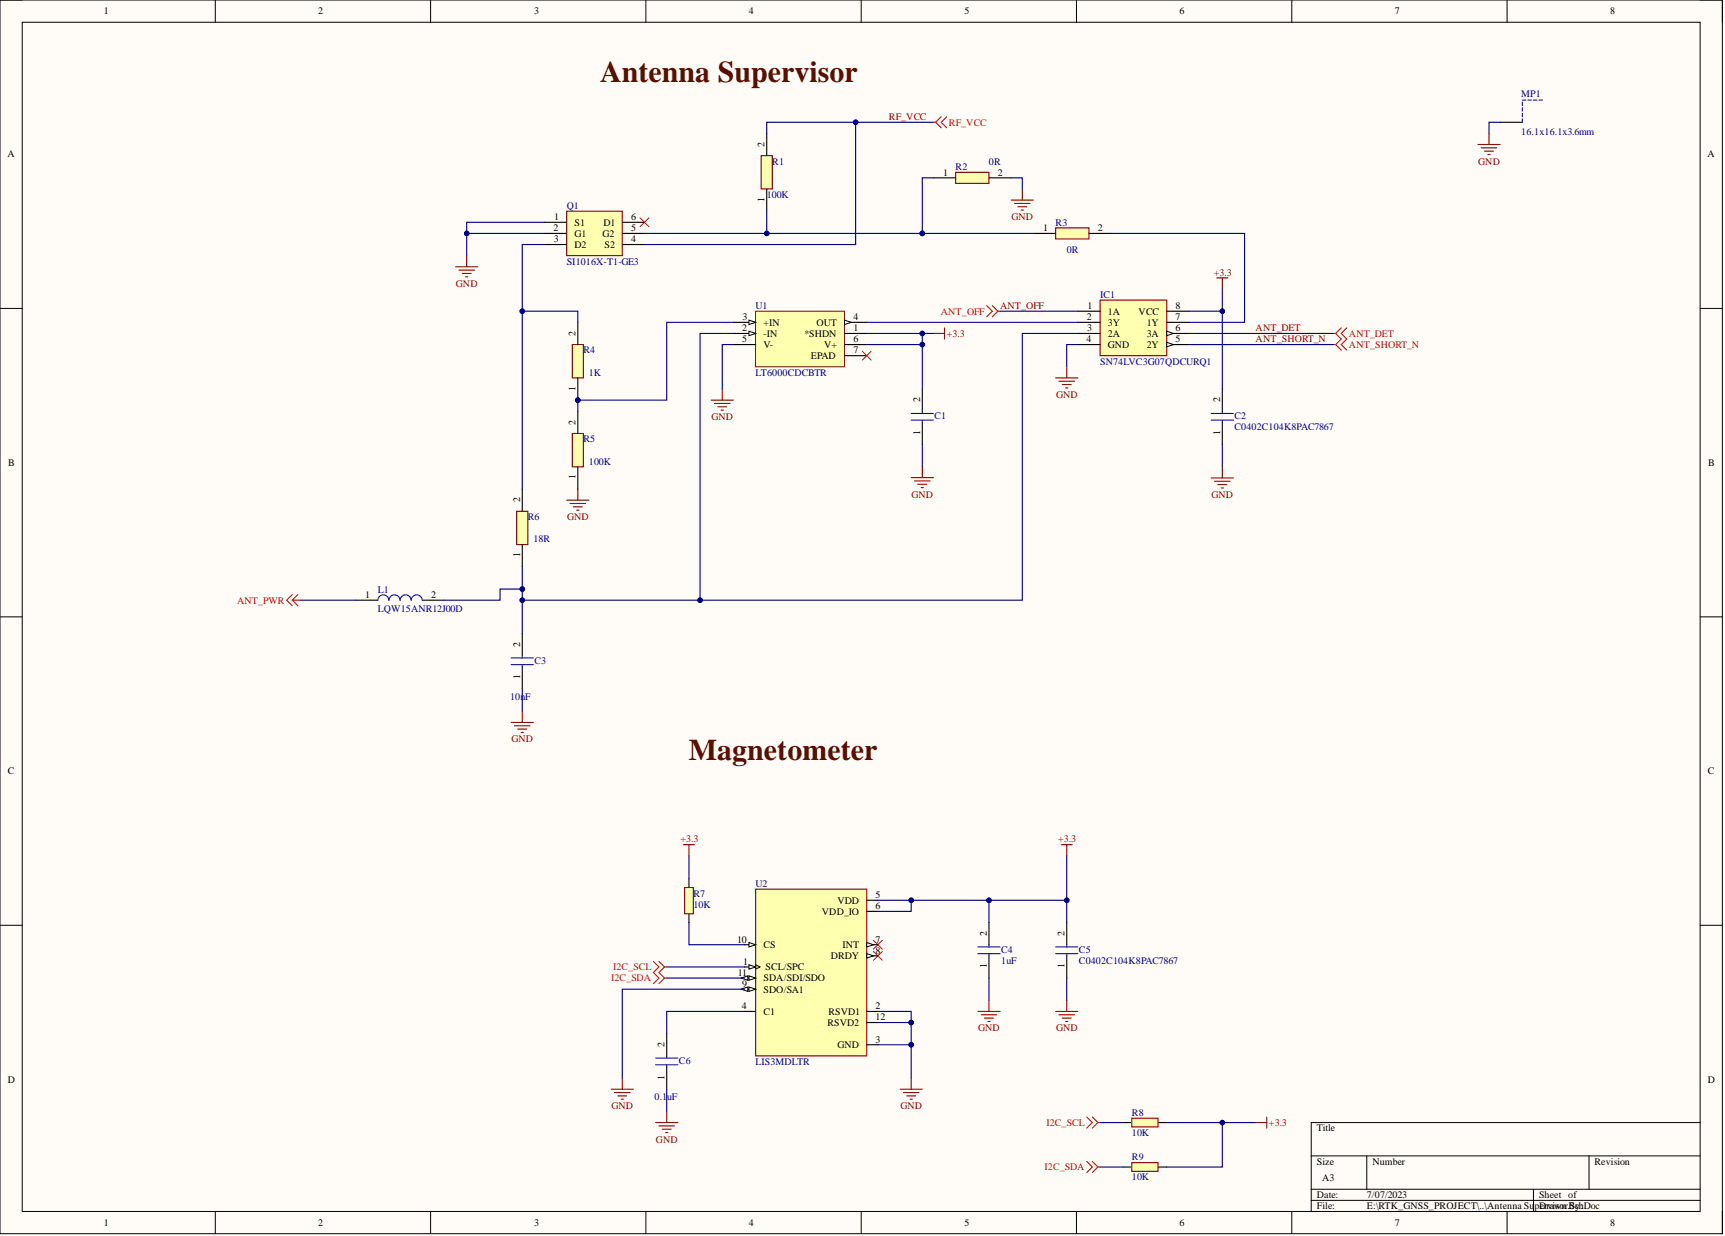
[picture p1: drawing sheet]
<svg xmlns="http://www.w3.org/2000/svg" width="393mm" height="282mm" viewBox="0 0 393 282" stroke-linecap="round" stroke-linejoin="round" font-family="sans-serif">
<defs><g id="words">
<g font-size="6.8" fill="#5b0f00">
<text x="136.8" y="18.8">Antenna Supervisor</text>
<text x="157.1" y="173.4">Magnetometer</text>
</g>
<g font-size="2.3">
<text x="23.6" y="3.3">1</text>
<text x="72.6" y="3.3">2</text>
<text x="121.8" y="3.3">3</text>
<text x="170.8" y="3.3">4</text>
<text x="219.9" y="3.3">5</text>
<text x="268.9" y="3.3">6</text>
<text x="318.1" y="3.3">7</text>
<text x="367.2" y="3.3">8</text>
<text x="1.7" y="35.9">A</text>
<text x="174.3" y="33.5" transform="rotate(-90 174.3 33.5)">2</text>
<text x="389.4" y="35.9">A</text>
<text x="215" y="40.1">1</text>
<text x="227.5" y="40.1">2</text>
<text x="174.3" y="46" transform="rotate(-90 174.3 46)">1</text>
<text x="126.2" y="52.7">2</text>
<text x="126.4" y="50.2">1</text>
<text x="131" y="51.5">S1</text>
<text x="131" y="54">G1</text>
<text x="137.4" y="54">G2</text>
<text x="137.6" y="51.5">D1</text>
<text x="143.9" y="50.2">6</text>
<text x="143.9" y="52.7">5</text>
<text x="237.8" y="52.7">1</text>
<text x="250.3" y="52.7">2</text>
<text x="126.3" y="55.3">3</text>
<text x="131" y="56.5">D2</text>
<text x="137.8" y="56.5">S2</text>
<text x="143.9" y="55.3">4</text>
<text x="248" y="70.5">1</text>
<text x="252.6" y="71.7">1A</text>
<text x="259.6" y="71.7">VCC</text>
<text x="268.1" y="70.5">8</text>
<text x="131.3" y="76.6" transform="rotate(-90 131.3 76.6)">2</text>
<text x="169.3" y="75.5">2</text>
<text x="169.3" y="73">3</text>
<text x="174.1" y="76.8">-IN</text>
<text x="174.1" y="74.3">+IN</text>
<text x="183.5" y="76.8">*SHDN</text>
<text x="186.2" y="74.3">OUT</text>
<text x="194.6" y="75.5">1</text>
<text x="194.6" y="73">4</text>
<text x="247.8" y="73">2</text>
<text x="247.9" y="75.5">3</text>
<text x="252.6" y="74.3">3Y</text>
<text x="252.6" y="76.8">2A</text>
<text x="261.5" y="74.3">1Y</text>
<text x="261.5" y="76.8">3A</text>
<text x="268.1" y="73">7</text>
<text x="268.1" y="75.5">6</text>
<text x="169.3" y="78.1">5</text>
<text x="174.1" y="79.3">V-</text>
<text x="184.9" y="81.9">EPAD</text>
<text x="187.9" y="79.3">V+</text>
<text x="194.6" y="80.6">7</text>
<text x="194.6" y="78.1">6</text>
<text x="247.7" y="78.1">4</text>
<text x="252.6" y="79.3">GND</text>
<text x="261.5" y="79.3">2Y</text>
<text x="268.1" y="78.1">5</text>
<text x="131.3" y="89.1" transform="rotate(-90 131.3 89.1)">1</text>
<text x="209.8" y="91.8" transform="rotate(-90 209.8 91.8)">2</text>
<text x="278.2" y="91.8" transform="rotate(-90 278.2 91.8)">2</text>
<text x="131.3" y="96.8" transform="rotate(-90 131.3 96.8)">2</text>
<text x="209.8" y="99.2" transform="rotate(-90 209.8 99.2)">1</text>
<text x="278.2" y="99.2" transform="rotate(-90 278.2 99.2)">1</text>
<text x="1.9" y="106.3">B</text>
<text x="389.5" y="106.3">B</text>
<text x="131.3" y="109.3" transform="rotate(-90 131.3 109.3)">1</text>
<text x="118.6" y="114.6" transform="rotate(-90 118.6 114.6)">2</text>
<text x="118.6" y="127.1" transform="rotate(-90 118.6 127.1)">1</text>
<text x="83.3" y="136.4">1</text>
<text x="98.3" y="136.4">2</text>
<text x="118.6" y="147.5" transform="rotate(-90 118.6 147.5)">2</text>
<text x="118.6" y="155" transform="rotate(-90 118.6 155)">1</text>
<text x="1.8" y="176.6">C</text>
<text x="389.5" y="176.6">C</text>
<text x="187.4" y="208.6">VDD_IO</text>
<text x="191" y="206.1">VDD</text>
<text x="199.7" y="204.8">5</text>
<text x="199.7" y="207.3">6</text>
<text x="168.1" y="214.9">10</text>
<text x="199.7" y="214.9">7</text>
<text x="225" y="213.4" transform="rotate(-90 225 213.4)">2</text>
<text x="242.7" y="213.4" transform="rotate(-90 242.7 213.4)">2</text>
<text x="169.4" y="220">1</text>
<text x="174.1" y="216.2">CS</text>
<text x="174.6" y="221.3">SCL/SPC</text>
<text x="189.4" y="218.7">DRDY</text>
<text x="192.1" y="216.2">INT</text>
<text x="199.7" y="217.5">8</text>
<text x="225" y="220.9" transform="rotate(-90 225 220.9)">1</text>
<text x="242.7" y="220.9" transform="rotate(-90 242.7 220.9)">1</text>
<text x="168.2" y="222.5">11</text>
<text x="169.3" y="225.1">9</text>
<text x="174.1" y="223.8">SDA/SDI/SDO</text>
<text x="174.1" y="226.3">SDO/SA1</text>
<text x="169.2" y="230.1">4</text>
<text x="174.1" y="231.4">C1</text>
<text x="188.7" y="233.9">RSVD2</text>
<text x="188.9" y="231.4">RSVD1</text>
<text x="199.7" y="230.1">2</text>
<text x="199.7" y="232.7">12</text>
<text x="151.5" y="238.8" transform="rotate(-90 151.5 238.8)">2</text>
<text x="191" y="239">GND</text>
<text x="199.7" y="237.8">3</text>
<text x="1.8" y="247">D</text>
<text x="151.5" y="246.2" transform="rotate(-90 151.5 246.2)">1</text>
<text x="389.5" y="247">D</text>
<text x="300.3" y="258">Title</text>
<text x="300.3" y="265.6">Size</text>
<text x="301.5" y="269.4">A3</text>
<text x="312.9" y="265.6">Number</text>
<text x="363.6" y="265.6">Revision</text>
<text x="300.3" y="273.2">Date:</text>
<text x="300.3" y="275.8">File:</text>
<text x="311.7" y="273.2">7/07/2023</text>
<text x="311.7" y="275.8">E:\RTK_GNSS_PROJECT\..\Antenna Su</text>
<text x="349.9" y="275.8">pDrawn SchDoc</text>
<text x="350.9" y="273.2">Sheet of</text>
<text x="351.1" y="275.8">ervisor.By:</text>
<text x="23.6" y="279.6">1</text>
<text x="72.6" y="279.6">2</text>
<text x="121.8" y="279.6">3</text>
<text x="170.8" y="279.6">4</text>
<text x="219.9" y="279.6">5</text>
<text x="268.9" y="279.6">6</text>
<text x="318.1" y="279.6">7</text>
<text x="367.2" y="279.6">8</text>
</g>
<g font-size="2.3" fill="#000080">
<text x="346.9" y="22.1">MP1</text>
<text x="346.9" y="30.7">16.1x16.1x3.6mm</text>
<text x="176.1" y="37.5">R1</text>
<text x="217.9" y="38.8">R2</text>
<text x="225.5" y="37.5">0R</text>
<text x="129.2" y="47.7">Q1</text>
<text x="174.8" y="45.1">100K</text>
<text x="240.7" y="51.5">R3</text>
<text x="243.2" y="57.8">0R</text>
<text x="129.2" y="60.3">SI1016X-T1-GE3</text>
<text x="172.3" y="70.5">U1</text>
<text x="250.9" y="67.9">IC1</text>
<text x="133" y="80.6">R4</text>
<text x="250.9" y="83.1">SN74LVC3G07QDCURQ1</text>
<text x="134.3" y="85.7">1K</text>
<text x="172.3" y="85.7">LT6000CDCBTR</text>
<text x="213.1" y="95.6">C1</text>
<text x="281.5" y="95.6">C2</text>
<text x="133" y="100.9">R5</text>
<text x="281.5" y="98.1">C0402C104K8PAC7867</text>
<text x="134.3" y="106">100K</text>
<text x="120.4" y="118.6">R6</text>
<text x="121.6" y="123.7">18R</text>
<text x="86.2" y="135.2">L1</text>
<text x="86.2" y="139.7">LQW15ANR12J00D</text>
<text x="121.9" y="151.3">C3</text>
<text x="116.3" y="159.7">10nF</text>
<text x="172.3" y="202.3">U2</text>
<text x="158.1" y="207">10K</text>
<text x="158.1" y="204.5">R7</text>
<text x="228.3" y="219.8">1uF</text>
<text x="228.3" y="217.2">C4</text>
<text x="246" y="217.2">C5</text>
<text x="246" y="219.8">C0402C104K8PAC7867</text>
<text x="154.8" y="242.6">C6</text>
<text x="172.3" y="242.8">LIS3MDLTR</text>
<text x="149.2" y="250.9">0.1</text>
<text x="152.1" y="250.9">uF</text>
<text x="258.1" y="254.5">R8</text>
<text x="258.1" y="259">10K</text>
<text x="258.1" y="269.2">10K</text>
<text x="258.1" y="264.6">R9</text>
</g>
<g font-size="2.3" fill="#800000">
<text x="202.7" y="27.4">RF_VCC</text>
<text x="337.1" y="37.5">GND</text>
<text x="230.7" y="50.2">GND</text>
<text x="104" y="65.4">GND</text>
<text x="276.8" y="62.9">+3.3</text>
<text x="228" y="70.5">ANT_OFF</text>
<text x="215.9" y="76.8">+3.3</text>
<text x="286.3" y="75.5">ANT_DET</text>
<text x="286.3" y="78.1">ANT_SHORT_N</text>
<text x="162.3" y="95.8">GND</text>
<text x="240.8" y="90.7">GND</text>
<text x="207.9" y="113.5">GND</text>
<text x="276.3" y="113.6">GND</text>
<text x="129.3" y="118.6">GND</text>
<text x="116.6" y="169.3">GND</text>
<text x="155.2" y="192.1">+3.3</text>
<text x="241.3" y="192.1">+3.3</text>
<text x="223.1" y="235.2">GND</text>
<text x="240.8" y="235.2">GND</text>
<text x="139.4" y="253">GND</text>
<text x="205.3" y="253">GND</text>
<text x="289.4" y="256.8">+3.3</text>
<text x="149.6" y="260.6">GND</text>
</g>
<g font-size="2.3" fill="#f00">
<text x="216.4" y="28.6">RF_VCC</text>
<text x="214.5" y="71.7">ANT_OFF</text>
<text x="307.6" y="76.8">ANT_DET</text>
<text x="307.6" y="79.3">ANT_SHORT_N</text>
<text x="54.1" y="137.6">ANT_PWR</text>
<text x="139.8" y="221.3">I2C_SCL</text>
<text x="139.4" y="223.8">I2C_SDA</text>
<text x="238.6" y="256.8">I2C_SCL</text>
<text x="238.2" y="266.9">I2C_SDA</text>
</g>
</g></defs>
<path d="M0 0h392.7v281.3h-392.7z" fill-rule="evenodd" fill="#fffcf8"/>
<path d="M0 0h392.7v281.3h-392.7z" fill="none" stroke="#000" stroke-width=".23"/>
<path d="M5.1 5.1h382.6v271.2h-382.6z" fill-rule="evenodd" fill="#fffcf8"/>
<g fill="none" stroke="#000" stroke-width=".23">
<path d="M0 0h5.1M5.1 5.1h382.6v271.2h-382.6zM49.1 0v5.1M98.2 0v5.1M147.3 0v5.1M196.4 0v5.1M245.5 0v5.1M294.6 0v5.1M343.7 0v5.1M387.7 0h5v5.1M0 70.3h5.1M387.7 70.3h5"/>
<path d="M0 140.7h5.1M387.7 140.7h5M0 211h5.1M387.7 211h5M387.7 256h-88.7v20.3M49.1 276.3v5M98.2 276.3v5M147.3 276.3v5M196.4 276.3v5M245.5 276.3v5M294.6 276.3v5M299 263.6h88.7"/>
<path d="M299 271.2h88.7M299 273.7h88.7M311.7 263.6v7.6M343.7 276.3v5M349.7 271.2v5.1M362.3 263.6v7.6M392.7 276.3v5"/>
</g>
<g fill="none" stroke="#800000" stroke-width=".25">
<path d="M106.4 58.3v2.5M230.6 45.6h5M231.3 46.4h3.6M232.1 47.1h2M232.9 47.9h.5M233.1 43.1v2.5M103.9 60.8h5.1M104.6 61.6h3.6M105.4 62.4h2M106.2 63.1h.5M212.8 76h2.6M215.4 74.8v2.5"/>
<path d="M277.5 63.4h2.5M278.7 63.4v2.5M162.2 91.3h5M162.9 92h3.6M163.7 92.8h2M164.4 93.5h.6M164.7 88.7v2.6M240.7 86.2h5.1M241.5 86.9h3.5M242.2 87.7h2.1M243 88.5h.5M243.2 83.6v2.6"/>
<path d="M129.2 114.1h5.1M130 114.8h3.5M130.7 115.6h2.1M131.5 116.3h.5M131.8 111.5v2.6M207.8 108.9h5M208.5 109.7h3.6M209.3 110.4h2M210.1 111.2h.5M210.3 106.4v2.5M276.2 109h5.1M276.9 109.8h3.6"/>
<path d="M277.7 110.5h2M278.5 111.3h.5M278.7 106.5v2.5M116.6 164.8h5M117.3 165.5h3.6M118.1 166.3h2M118.8 167h.5M119.1 162.2v2.6"/>
</g>
<path d="M145.9 49.7l2.1 2M148 49.7l-2.1 2" fill="none" stroke="#f00" stroke-width=".23"/>
<path d="M66.6 136.9l1.3 1.2M66.6 135.6l-1.2 1.3 1.2 1.2M66.6 136.9h1.8M67.9 135.6l-1.3 1.3" fill="none" stroke="#f00" stroke-width=".25"/>
<path d="M172.3 71h20.3v12.6h-20.3z" fill-rule="evenodd" fill="#ffffb0"/>
<path d="M172.3 71h20.3v12.6h-20.3z" fill="none" stroke="#800000" stroke-width=".23"/>
<path d="M167.2 76h5.1M192.6 76h5M192.6 81.1h5" fill="none" stroke="#000" stroke-width=".25"/>
<path d="M170.8 75.5l1.5 .5-1.5 .6z" fill="#f8fcff"/>
<path d="M170.8 75.5l1.5 .5-1.5 .6z" fill="none" stroke="#000" stroke-width=".23"/>
<path d="M167.2 73.5h5.1M192.6 78.6h5" fill="none" stroke="#000" stroke-width=".25"/>
<path d="M170.8 73l1.5 .5-1.5 .5z" fill="#f8fcff"/>
<path d="M170.8 73l1.5 .5-1.5 .5z" fill="none" stroke="#000" stroke-width=".23"/>
<path d="M167.2 78.6h5.1M192.6 73.5h5" fill="none" stroke="#000" stroke-width=".25"/>
<path d="M192.6 73l1.5 .5-1.5 .5z" fill="#f8fcff"/>
<path d="M192.6 73l1.5 .5-1.5 .5z" fill="none" stroke="#000" stroke-width=".23"/>
<path d="M196.6 80.1l2.1 2M198.7 80.1l-2.1 2" fill="none" stroke="#f00" stroke-width=".23"/>
<path d="M250.9 68.4h15.2v12.7h-15.2z" fill-rule="evenodd" fill="#ffffb0"/>
<path d="M250.9 68.4h15.2v12.7h-15.2z" fill="none" stroke="#800000" stroke-width=".25"/>
<path d="M245.8 71h5.1M245.8 73.5h5.1M245.8 76h5.1M245.8 78.6h5.1M266.1 71h5M266.1 73.5h5M266.1 76h5" fill="none" stroke="#000" stroke-width=".25"/>
<path d="M266.1 75.5l1.5 .5-1.5 .6z" fill="#f8fcff"/>
<path d="M266.1 75.5l1.5 .5-1.5 .6z" fill="none" stroke="#000" stroke-width=".23"/>
<path d="M266.1 78.6h5" fill="none" stroke="#000" stroke-width=".25"/>
<path d="M266.1 78.1l1.5 .5-1.5 .5z" fill="#f8fcff"/>
<path d="M266.1 78.1l1.5 .5-1.5 .5z" fill="none" stroke="#000" stroke-width=".23"/>
<path d="M129.2 48.2h12.7v10.1h-12.7z" fill-rule="evenodd" fill="#ffffb0"/>
<path d="M129.2 48.2h12.7v10.1h-12.7z" fill="none" stroke="#800000" stroke-width=".25"/>
<path d="M124.2 50.7h5M124.2 53.2h5M124.2 55.8h5M141.9 50.7h5.1M141.9 53.2h5.1M141.9 55.8h5.1" fill="none" stroke="#000" stroke-width=".25"/>
<path d="M217.9 39.3h7.6v2.5h-7.6z" fill-rule="evenodd" fill="#ffffb0"/>
<path d="M217.9 39.3h7.6v2.5h-7.6z" fill="none" stroke="#800000" stroke-width=".25"/>
<path d="M212.8 40.6h5.1M225.5 40.6h5.1" fill="none" stroke="#000" stroke-width=".25"/>
<path d="M240.7 52h7.6v2.5h-7.6z" fill-rule="evenodd" fill="#ffffb0"/>
<path d="M240.7 52h7.6v2.5h-7.6z" fill="none" stroke="#800000" stroke-width=".25"/>
<path d="M235.6 53.2h5.1M248.3 53.2h5.1M210.3 88.7v5.1M210.3 96.3v5.1M278.7 88.7v5.1M278.7 96.3v5.1" fill="none" stroke="#000" stroke-width=".25"/>
<path d="M207.8 95.8h5M207.8 94.3h5M210.3 93.8v.5M210.3 95.8v.5M276.2 95.8h5.1M276.2 94.3h5.1M278.7 93.8v.5M278.7 95.8v.5" fill="none" stroke="#00f" stroke-width=".25"/>
<path d="M173.6 35.5h2.5v7.6h-2.5z" fill-rule="evenodd" fill="#ffffb0"/>
<path d="M173.6 35.5h2.5v7.6h-2.5z" fill="none" stroke="#800000" stroke-width=".25"/>
<path d="M174.8 30.4v5.1M174.8 43.1v5.1" fill="none" stroke="#000" stroke-width=".25"/>
<path d="M130.5 98.9h2.5v7.6h-2.5z" fill-rule="evenodd" fill="#ffffb0"/>
<path d="M130.5 98.9h2.5v7.6h-2.5z" fill="none" stroke="#800000" stroke-width=".25"/>
<path d="M131.8 93.8v5.1M131.8 106.5v5" fill="none" stroke="#000" stroke-width=".25"/>
<circle cx="131.8" cy="91.3" r=".51" fill="#000080"/>
<circle cx="131.8" cy="91.3" r=".51" fill="none" stroke="#000080" stroke-width=".23"/>
<path d="M130.5 78.6h2.5v7.6h-2.5z" fill-rule="evenodd" fill="#ffffb0"/>
<path d="M130.5 78.6h2.5v7.6h-2.5z" fill="none" stroke="#800000" stroke-width=".25"/>
<path d="M131.8 86.2v5.1" fill="none" stroke="#000" stroke-width=".25"/>
<circle cx="131.8" cy="91.3" r=".51" fill="#000080"/>
<circle cx="131.8" cy="91.3" r=".51" fill="none" stroke="#000080" stroke-width=".23"/>
<path d="M131.8 73.5v5.1" fill="none" stroke="#000" stroke-width=".25"/>
<path d="M117.8 116.6h2.6v7.6h-2.6z" fill-rule="evenodd" fill="#ffffb0"/>
<g fill="none" stroke="#800000" stroke-width=".25">
<path d="M117.8 116.6h2.6v7.6h-2.6zM223 230.7h5M223.7 231.4h3.6M224.5 232.2h2M225.3 232.9h.5M225.5 228.1v2.6M240.7 230.7h5.1M241.5 231.4h3.5M242.2 232.2h2.1M243 232.9h.5M243.2 228.1v2.6M139.4 248.4h5"/>
<path d="M140.1 249.2h3.6M140.9 249.9h2M141.6 250.7h.5M141.9 245.9v2.5M149.5 256h5.1M150.3 256.8h3.5M151 257.5h2M151.8 258.3h.5M152 253.5v2.5M205.2 248.4h5.1M206 249.2h3.5M206.8 249.9h2"/>
<path d="M207.5 250.7h.5M207.8 245.9v2.5"/>
</g>
<path d="M119.1 111.5v5.1M81.1 136.9h5.1M96.3 136.9h5.1M119.1 124.2v5.1M119.1 144.5v5M119.1 152.1v5.1" fill="none" stroke="#000" stroke-width=".25"/>
<path d="M86.2 136.9a1.27 1.27 0 0 1 1.2-1.2 1.27 1.27 0 0 1 1.3 1.2 1.27 1.27 0 0 1 1.3-1.2 1.27 1.27 0 0 1 1.2 1.2 1.27 1.27 0 0 1 1.3-1.2 1.27 1.27 0 0 1 1.3 1.2 1.27 1.27 0 0 1 1.2-1.2 1.27 1.27 0 0 1 1.3 1.2M116.6 151.6h5M116.6 150.1h5M119.1 149.5v.6M119.1 151.6v.5" fill="none" stroke="#00f" stroke-width=".25"/>
<g fill="none" stroke="#f00" stroke-width=".25">
<path d="M212.8 27.9h.5M213.3 27.9l1.3 1.3M214.6 26.6l-1.3 1.3M215.9 26.6l-1.3 1.3 1.3 1.3M225 69.7l1.3 1.3-1.3 1.2M226.3 69.7l1.2 1.3M227.5 71l-1.2 1.2M227.5 71h.5M304.1 78.6h.5M304.1 76h.5M304.6 78.6l1.2 1.2M304.6 76l1.2 1.3-1.2 1.3"/>
<path d="M305.8 74.8l-1.2 1.2M307.1 74.8l-1.3 1.2 1.3 1.3-1.3 1.3 1.3 1.2M149 219.2l1.3 1.3-1.3 1.3 1.3 1.3-1.3 1.2M150.3 219.2l1.2 1.3M151.5 220.5l-1.2 1.3 1.2 1.3M151.5 220.5h.5M151.5 223.1l-1.2 1.2M151.5 223.1h.5"/>
</g>
<path d="M199.2 214.4l2 2.1M199.2 217l2 2M201.2 214.4l-2 2.1M201.2 217l-2 2" fill="none" stroke="#f00" stroke-width=".23"/>
<path d="M172.3 202.8h25.3v38h-25.3z" fill-rule="evenodd" fill="#ffffb0"/>
<path d="M172.3 202.8h25.3v38h-25.3z" fill="none" stroke="#800000" stroke-width=".25"/>
<path d="M169.8 215.4h2.5" fill="none" stroke="#000" stroke-width=".25"/>
<path d="M170.8 214.9l1.5 .5-1.5 .6z" fill="#f8fcff"/>
<path d="M170.8 214.9l1.5 .5-1.5 .6z" fill="none" stroke="#000" stroke-width=".23"/>
<path d="M169.8 220.5h2.5" fill="none" stroke="#000" stroke-width=".25"/>
<path d="M170.8 220l1.5 .5-1.5 .5z" fill="#f8fcff"/>
<path d="M170.8 220l1.5 .5-1.5 .5zM172.3 220l1 .5-1 .5" fill="none" stroke="#000" stroke-width=".23"/>
<path d="M169.8 223.1h2.5" fill="none" stroke="#000" stroke-width=".25"/>
<path d="M170.8 222.5l1.5 .6-1.5 .5z" fill="#f8fcff"/>
<path d="M170.8 222.5l1.5 .6-1.5 .5z" fill="none" stroke="#000" stroke-width=".23"/>
<path d="M169 223.1l1.5-.6v1.1z" fill="#f8fcff"/>
<path d="M169 223.1l1.5-.6v1.1z" fill="none" stroke="#000" stroke-width=".23"/>
<path d="M169.8 225.6h2.5" fill="none" stroke="#000" stroke-width=".25"/>
<path d="M170.8 225.1l1.5 .5-1.5 .5z" fill="#f8fcff"/>
<path d="M170.8 225.1l1.5 .5-1.5 .5z" fill="none" stroke="#000" stroke-width=".23"/>
<path d="M169 225.6l1.5-.5v1z" fill="#f8fcff"/>
<path d="M169 225.6l1.5-.5v1z" fill="none" stroke="#000" stroke-width=".23"/>
<path d="M197.6 205.3h2.6M197.6 207.8h2.6M197.6 215.4h2.6M169.8 230.7h2.5" fill="none" stroke="#000" stroke-width=".25"/>
<path d="M197.6 214.9l1.6 .5-1.6 .6z" fill="#f8fcff"/>
<path d="M197.6 214.9l1.6 .5-1.6 .6z" fill="none" stroke="#000" stroke-width=".23"/>
<path d="M197.6 218h2.6" fill="none" stroke="#000" stroke-width=".25"/>
<path d="M197.6 217.5l1.6 .5-1.6 .5z" fill="#f8fcff"/>
<path d="M197.6 217.5l1.6 .5-1.6 .5z" fill="none" stroke="#000" stroke-width=".23"/>
<path d="M157.1 200.4v2M157.1 208.4v2M225.5 210.4v5M225.5 218v5.1M243.2 210.4v5M243.2 218v5.1M152 235.7v5.1M197.6 230.7h2.6M197.6 233.2h2.6M197.6 238.3h2.6M152 243.3v5.1" fill="none" stroke="#000" stroke-width=".25"/>
<path d="M223 217.5h5M223 216h5M225.5 215.4v.6M225.5 217.5v.5M240.7 217.5h5.1M240.7 216h5.1M243.2 215.4v.6M243.2 217.5v.5M149.5 242.8h5.1M149.5 241.3h5.1M152 240.8v.5M152 242.8v.5" fill="none" stroke="#00f" stroke-width=".25"/>
<path d="M156.1 202.4h2v6h-2z" fill-rule="evenodd" fill="#ffffb0"/>
<path d="M156.1 202.4h2v6h-2z" fill="none" stroke="#800000" stroke-width=".25"/>
<path d="M256.1 256h2M264.1 256h2" fill="none" stroke="#000" stroke-width=".25"/>
<path d="M258.1 255h6v2h-6z" fill-rule="evenodd" fill="#ffffb0"/>
<path d="M258.1 255h6v2h-6z" fill="none" stroke="#800000" stroke-width=".25"/>
<path d="M256.1 266.1h2M264.1 266.1h2" fill="none" stroke="#000" stroke-width=".25"/>
<path d="M258.1 265.1h6v2h-6z" fill-rule="evenodd" fill="#ffffb0"/>
<path d="M258.1 265.1h6v2h-6z" fill="none" stroke="#800000" stroke-width=".25"/>
<path d="M347.1 23.3v.8M347.1 24.6v.8M347.1 25.8v.8M347.1 27.1v.8M347.1 22.8h.8M348.4 22.8h.8M349.7 22.8h.8M350.9 22.8h.8" fill="none" stroke="#00f" stroke-width=".25"/>
<path d="M342.1 27.9h5" fill="none" stroke="#000" stroke-width=".25"/>
<path d="M195.1 27.9v27.9h-48.1" fill="none" stroke="#000080" stroke-width=".25"/>
<circle cx="195.1" cy="27.9" r=".51" fill="#000080"/>
<circle cx="195.1" cy="27.9" r=".51" fill="none" stroke="#000080" stroke-width=".23"/>
<path d="M124.2 50.7h-17.8v7.6M228 71h17.8M271.1 76h33M271.1 78.6h33" fill="none" stroke="#000080" stroke-width=".25"/>
<circle cx="106.4" cy="53.2" r=".51" fill="#000080"/>
<circle cx="106.4" cy="53.2" r=".51" fill="none" stroke="#000080" stroke-width=".23"/>
<path d="M106.4 53.2h17.8" fill="none" stroke="#000080" stroke-width=".25"/>
<circle cx="106.4" cy="53.2" r=".51" fill="#000080"/>
<circle cx="106.4" cy="53.2" r=".51" fill="none" stroke="#000080" stroke-width=".23"/>
<path d="M167.2 76h-7.6v60.9h-40.5" fill="none" stroke="#000080" stroke-width=".25"/>
<circle cx="119.1" cy="136.9" r=".51" fill="#000080"/>
<circle cx="119.1" cy="136.9" r=".51" fill="none" stroke="#000080" stroke-width=".23"/>
<circle cx="159.6" cy="136.9" r=".51" fill="#000080"/>
<circle cx="159.6" cy="136.9" r=".51" fill="none" stroke="#000080" stroke-width=".23"/>
<path d="M167.2 78.6h-2.5v10.1M245.8 76h-12.7v60.9h-73.5" fill="none" stroke="#000080" stroke-width=".25"/>
<circle cx="159.6" cy="136.9" r=".51" fill="#000080"/>
<circle cx="159.6" cy="136.9" r=".51" fill="none" stroke="#000080" stroke-width=".23"/>
<path d="M245.8 78.6h-2.6v5M278.7 65.9v5.1h-7.6" fill="none" stroke="#000080" stroke-width=".25"/>
<circle cx="278.7" cy="71" r=".51" fill="#000080"/>
<circle cx="278.7" cy="71" r=".51" fill="none" stroke="#000080" stroke-width=".23"/>
<path d="M124.2 55.8h-5.1v55.7M68.4 136.9h12.7" fill="none" stroke="#000080" stroke-width=".25"/>
<circle cx="119.1" cy="71" r=".51" fill="#000080"/>
<circle cx="119.1" cy="71" r=".51" fill="none" stroke="#000080" stroke-width=".23"/>
<path d="M119.1 129.3v15.2" fill="none" stroke="#000080" stroke-width=".25"/>
<circle cx="119.1" cy="136.9" r=".51" fill="#000080"/>
<circle cx="119.1" cy="136.9" r=".51" fill="none" stroke="#000080" stroke-width=".23"/>
<circle cx="119.1" cy="134.3" r=".51" fill="#000080"/>
<circle cx="119.1" cy="134.3" r=".51" fill="none" stroke="#000080" stroke-width=".23"/>
<path d="M119.1 134.3h-5.1v2.6h-12.6M119.1 157.2v5" fill="none" stroke="#000080" stroke-width=".25"/>
<circle cx="119.1" cy="134.3" r=".51" fill="#000080"/>
<circle cx="119.1" cy="134.3" r=".51" fill="none" stroke="#000080" stroke-width=".23"/>
<path d="M212.8 40.6h-2.5v12.6M230.6 40.6h2.5v2.5M253.4 53.2h30.4v20.3h-12.7" fill="none" stroke="#000080" stroke-width=".25"/>
<circle cx="210.3" cy="53.2" r=".51" fill="#000080"/>
<circle cx="210.3" cy="53.2" r=".51" fill="none" stroke="#000080" stroke-width=".23"/>
<path d="M210.3 53.2h25.3" fill="none" stroke="#000080" stroke-width=".25"/>
<circle cx="210.3" cy="53.2" r=".51" fill="#000080"/>
<circle cx="210.3" cy="53.2" r=".51" fill="none" stroke="#000080" stroke-width=".23"/>
<path d="M147 53.2h63.3" fill="none" stroke="#000080" stroke-width=".25"/>
<circle cx="174.8" cy="53.2" r=".51" fill="#000080"/>
<circle cx="174.8" cy="53.2" r=".51" fill="none" stroke="#000080" stroke-width=".23"/>
<circle cx="210.3" cy="53.2" r=".51" fill="#000080"/>
<circle cx="210.3" cy="53.2" r=".51" fill="none" stroke="#000080" stroke-width=".23"/>
<path d="M174.8 48.2v5" fill="none" stroke="#000080" stroke-width=".25"/>
<circle cx="174.8" cy="53.2" r=".51" fill="#000080"/>
<circle cx="174.8" cy="53.2" r=".51" fill="none" stroke="#000080" stroke-width=".23"/>
<path d="M212.8 27.9h-38v2.5" fill="none" stroke="#000080" stroke-width=".25"/>
<circle cx="195.1" cy="27.9" r=".51" fill="#000080"/>
<circle cx="195.1" cy="27.9" r=".51" fill="none" stroke="#000080" stroke-width=".23"/>
<path d="M119.1 71h12.7v2.5" fill="none" stroke="#000080" stroke-width=".25"/>
<circle cx="119.1" cy="71" r=".51" fill="#000080"/>
<circle cx="119.1" cy="71" r=".51" fill="none" stroke="#000080" stroke-width=".23"/>
<path d="M210.3 76v12.7" fill="none" stroke="#000080" stroke-width=".25"/>
<circle cx="210.3" cy="76" r=".51" fill="#000080"/>
<circle cx="210.3" cy="76" r=".51" fill="none" stroke="#000080" stroke-width=".23"/>
<circle cx="210.3" cy="78.6" r=".51" fill="#000080"/>
<circle cx="210.3" cy="78.6" r=".51" fill="none" stroke="#000080" stroke-width=".23"/>
<path d="M278.7 71v17.7M210.3 101.4v5" fill="none" stroke="#000080" stroke-width=".25"/>
<circle cx="278.7" cy="71" r=".51" fill="#000080"/>
<circle cx="278.7" cy="71" r=".51" fill="none" stroke="#000080" stroke-width=".23"/>
<path d="M197.6 76h15.2M197.6 73.5h48.2M278.7 101.4v5.1" fill="none" stroke="#000080" stroke-width=".25"/>
<circle cx="210.3" cy="76" r=".51" fill="#000080"/>
<circle cx="210.3" cy="76" r=".51" fill="none" stroke="#000080" stroke-width=".23"/>
<path d="M197.6 78.6h12.7" fill="none" stroke="#000080" stroke-width=".25"/>
<circle cx="210.3" cy="78.6" r=".51" fill="#000080"/>
<circle cx="210.3" cy="78.6" r=".51" fill="none" stroke="#000080" stroke-width=".23"/>
<path d="M167.2 73.5h-15.2v17.8h-20.2v2.5" fill="none" stroke="#000080" stroke-width=".25"/>
<circle cx="131.8" cy="91.3" r=".51" fill="#000080"/>
<circle cx="131.8" cy="91.3" r=".51" fill="none" stroke="#000080" stroke-width=".23"/>
<path d="M200.2 230.7h7.6v15.2" fill="none" stroke="#000080" stroke-width=".25"/>
<circle cx="207.8" cy="233.2" r=".51" fill="#000080"/>
<circle cx="207.8" cy="233.2" r=".51" fill="none" stroke="#000080" stroke-width=".23"/>
<circle cx="207.8" cy="238.3" r=".51" fill="#000080"/>
<circle cx="207.8" cy="238.3" r=".51" fill="none" stroke="#000080" stroke-width=".23"/>
<path d="M200.2 233.2h7.6" fill="none" stroke="#000080" stroke-width=".25"/>
<circle cx="207.8" cy="233.2" r=".51" fill="#000080"/>
<circle cx="207.8" cy="233.2" r=".51" fill="none" stroke="#000080" stroke-width=".23"/>
<path d="M200.2 238.3h7.6" fill="none" stroke="#000080" stroke-width=".25"/>
<circle cx="207.8" cy="238.3" r=".51" fill="#000080"/>
<circle cx="207.8" cy="238.3" r=".51" fill="none" stroke="#000080" stroke-width=".23"/>
<path d="M243.2 195.2v10.1h-43" fill="none" stroke="#000080" stroke-width=".25"/>
<circle cx="243.3" cy="205.3" r=".51" fill="#000080"/>
<circle cx="243.3" cy="205.3" r=".51" fill="none" stroke="#000080" stroke-width=".23"/>
<circle cx="225.5" cy="205.3" r=".51" fill="#000080"/>
<circle cx="225.5" cy="205.3" r=".51" fill="none" stroke="#000080" stroke-width=".23"/>
<circle cx="207.8" cy="205.3" r=".51" fill="#000080"/>
<circle cx="207.8" cy="205.3" r=".51" fill="none" stroke="#000080" stroke-width=".23"/>
<path d="M207.8 205.3v2.5h-7.6" fill="none" stroke="#000080" stroke-width=".25"/>
<circle cx="207.8" cy="205.3" r=".51" fill="#000080"/>
<circle cx="207.8" cy="205.3" r=".51" fill="none" stroke="#000080" stroke-width=".23"/>
<path d="M243.2 205.3v5.1M152 220.5h17.8M152 223.1h17.8M169.8 225.6h-27.9v20.3" fill="none" stroke="#000080" stroke-width=".25"/>
<circle cx="243.3" cy="205.3" r=".51" fill="#000080"/>
<circle cx="243.3" cy="205.3" r=".51" fill="none" stroke="#000080" stroke-width=".23"/>
<path d="M225.5 205.3v5.1M243.2 223.1v5" fill="none" stroke="#000080" stroke-width=".25"/>
<circle cx="225.5" cy="205.3" r=".51" fill="#000080"/>
<circle cx="225.5" cy="205.3" r=".51" fill="none" stroke="#000080" stroke-width=".23"/>
<path d="M157.1 210.4v5h12.7M225.5 223.1v5M278.7 256v10.1h-12.6" fill="none" stroke="#000080" stroke-width=".25"/>
<circle cx="278.7" cy="256" r=".51" fill="#000080"/>
<circle cx="278.7" cy="256" r=".51" fill="none" stroke="#000080" stroke-width=".23"/>
<path d="M157.1 195.2v5.2M169.8 230.7h-17.8v5M152 248.4v5.1M266.1 256h20.2" fill="none" stroke="#000080" stroke-width=".25"/>
<circle cx="278.7" cy="256" r=".51" fill="#000080"/>
<circle cx="278.7" cy="256" r=".51" fill="none" stroke="#000080" stroke-width=".23"/>
<path d="M337 33h5.1M337.8 33.7h3.5M338.5 34.5h2M339.3 35.2h.5M339.5 30.4v2.6M155.8 192.6h2.6M157.1 192.6v2.6M242 192.6h2.5M243.2 192.6v2.6M286.3 256h2.6M288.9 254.7v2.6" fill="none" stroke="#800000" stroke-width=".25"/>
<path d="M342.1 27.9h-2.6v2.5M250.9 256h5.2M250.9 266.1h5.2" fill="none" stroke="#000080" stroke-width=".25"/>
<path d="M247.8 254.7l1.3 1.3-1.3 1.3M249.1 254.7l1.2 1.3M250.3 256l-1.2 1.3M250.3 256h.6M247.8 264.9l1.3 1.2-1.3 1.3M249.1 264.9l1.2 1.2M250.3 266.1l-1.2 1.3M250.3 266.1h.6" fill="none" stroke="#f00" stroke-width=".25"/>
<use href="#words"/>
</svg>
